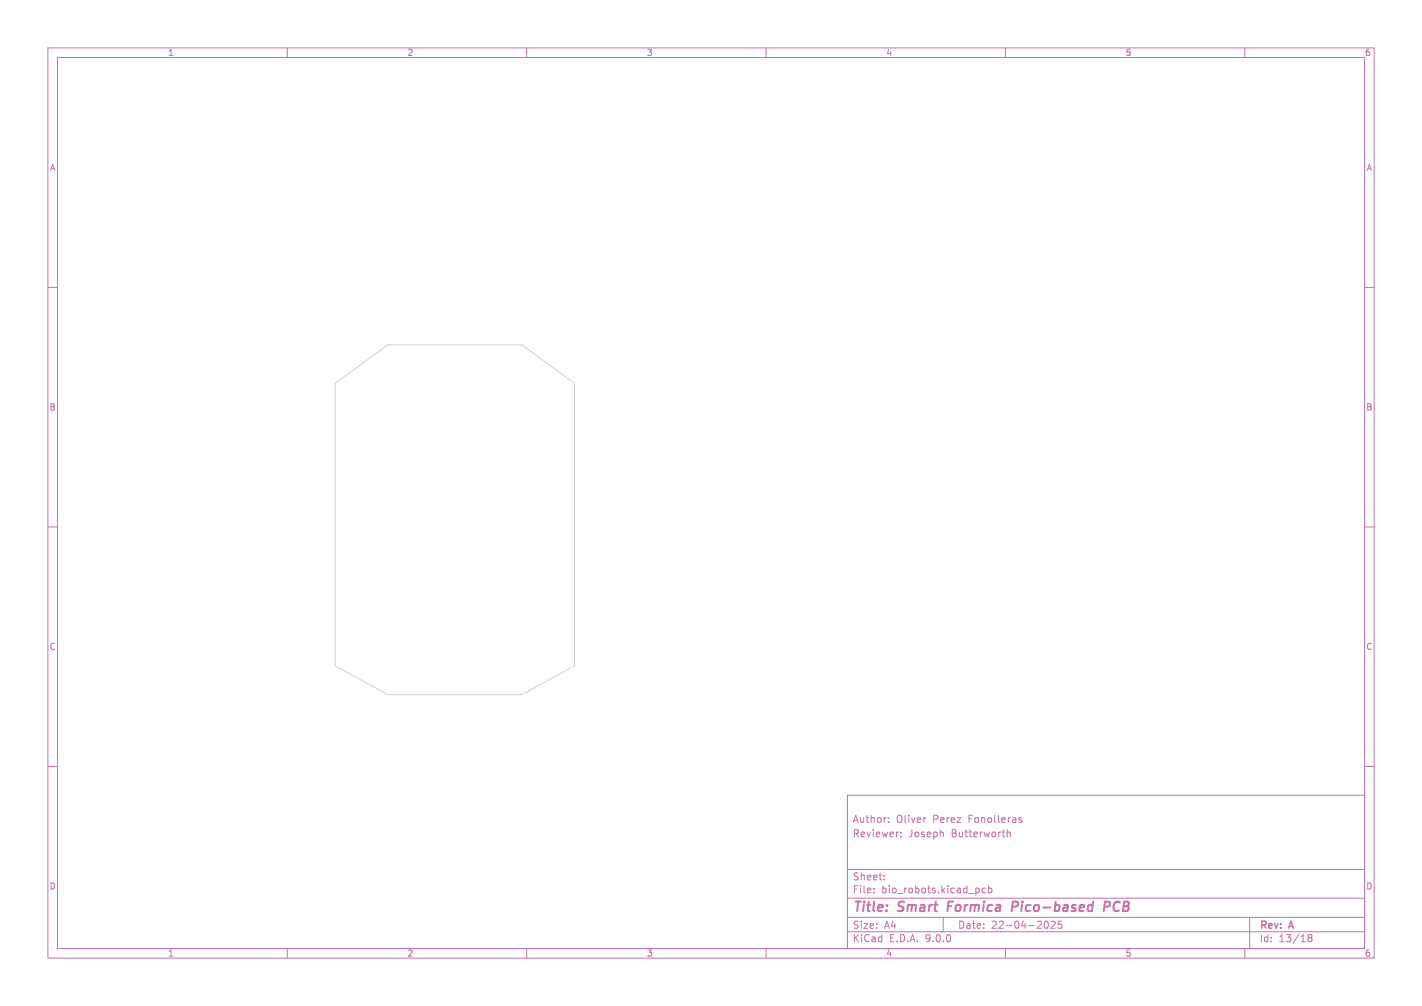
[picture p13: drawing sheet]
<svg xmlns="http://www.w3.org/2000/svg" width="297mm" height="210mm" viewBox="0 0 297 210" stroke-linecap="round" stroke-linejoin="round" font-family="sans-serif">
<defs><g id="words">
<g font-size="2.8" fill="#c872ab">
<text x="178" y="190.9">Title:</text>
<text x="187.7" y="190.9">Smart</text>
<text x="198.7" y="190.9">Formica</text>
<text x="213" y="190.9">Pico-based</text>
<text x="233" y="190.9">PCB</text>
</g>
<g font-size="2.1" fill="#c872ab">
<text x="178" y="172">Author:</text>
<text x="187.2" y="172">Oliver</text>
<text x="194.9" y="172">Perez</text>
<text x="202.4" y="172">Fonolleras</text>
<text x="178" y="175">Reviewer:</text>
<text x="189.7" y="175">Joseph</text>
<text x="198.7" y="175">Butterworth</text>
<text x="178" y="184">Sheet:</text>
<text x="178" y="186.7">File:</text>
<text x="184.1" y="186.7">bio_robots.kicad_pcb</text>
<text x="178" y="196.9">KiCad</text>
<text x="178" y="194.1">Size:</text>
<text x="184.7" y="194.1">A4</text>
<text x="185.7" y="196.9">E.D.A.</text>
<text x="193.3" y="196.9">9.0.0</text>
<text x="200" y="194.1">Date:</text>
<text x="207" y="194.1">22-04-2025</text>
<text x="263" y="194.3">Rev:</text>
<text x="263" y="196.9">Id:</text>
<text x="267.1" y="196.9">13/18</text>
<text x="269.4" y="194.3">A</text>
</g>
<g font-size="1.8" fill="#c872ab">
<text x="35" y="11.9">1</text>
<text x="85" y="11.9">2</text>
<text x="135" y="11.9">3</text>
<text x="185" y="11.9">4</text>
<text x="235" y="11.9">5</text>
<text x="285" y="11.9">6</text>
<text x="10.3" y="35.9">A</text>
<text x="285.4" y="35.9">A</text>
<text x="10.3" y="85.9">B</text>
<text x="285.3" y="85.9">B</text>
<text x="10.3" y="135.9">C</text>
<text x="285.3" y="135.9">C</text>
<text x="10.3" y="185.9">D</text>
<text x="285.3" y="185.9">D</text>
<text x="35" y="199.9">1</text>
<text x="85" y="199.9">2</text>
<text x="135" y="199.9">3</text>
<text x="185" y="199.9">4</text>
<text x="235" y="199.9">5</text>
<text x="285" y="199.9">6</text>
</g>
</g></defs>
<g fill="none" stroke="#c872ab" stroke-width=".21">
<path d="M10 10h277v190h-277zM12 12h273v186h-273zM60 10v2M110 10v2M160 10v2M210 10v2M260 10v2M10 60h2M285 60h2M10 110h2M285 110h2M10 160h2"/>
<path d="M177 166h108v32h-108zM185.6 171.6v.1M185.6 170.8v.1M188.2 174.6v.1M188.2 173.8v.1M193.2 170.7h.2M210.4 173.2v1.5M210.4 173.8l.2-.1 .4 .1v.9M213.4 170.8l-.4-.1-.2 .2 .1 .2 .5 .2v.3h-.6M285 160h2M60 198v2M110 198v2"/>
<path d="M160 198v2M177 194.5h108M177 191.5h108M177 187.5h108M177 181.5h108M182.5 186.3v.1M182.5 185.5v.1M184.7 183.6v.1M184.7 182.8v.1M197 191.5v3M204.5 185.5v.8M205.8 185.5l-.4-.1-.3 .3 .1 .6h.6"/>
<path d="M206.5 185.5l.4-.1 .3 .3-.2 .6h-.5M206.5 184.9v1.5M210 198v2M218.3 192.4l.2-.1a.8 .8 0 0 1 .5 .7 .8 .8 0 0 1-.5 .8l-.2-.1M219.5 192.4l.6-.1 .3 .4-.9 1.1h.9M221.7 192.3h-.7v.7l.2-.1h.5l.1 .3-.1 .5-.2 .1-.5-.1M260 198v2M261 191.5v6.5M273.5 195.7l-.3-.2 .3-.4h.2l.3 .3-.3 .3M273.5 195.7l-.3 .3v.5l.3 .1h.2l.3-.3v-.4l-.3-.2M273.5 195.7h.2"/>
</g>
<path d="M198.1 188.2l-.2 2M212.3 188.2h-.7l-.3 2M212.4 189.2l-1 .1M230.7 189.3h.7l.3-.2a.51 .51 0 0 0-.1-.9h-.8l-.3 2" fill="none" stroke="#c872ab" stroke-width=".4"/>
<path d="M70 80l11-8h28l11 8v59l-11 6h-28l-11-6z" fill="none" stroke="#d0d2cd" stroke-width=".21"/>
<use href="#words"/>
</svg>
